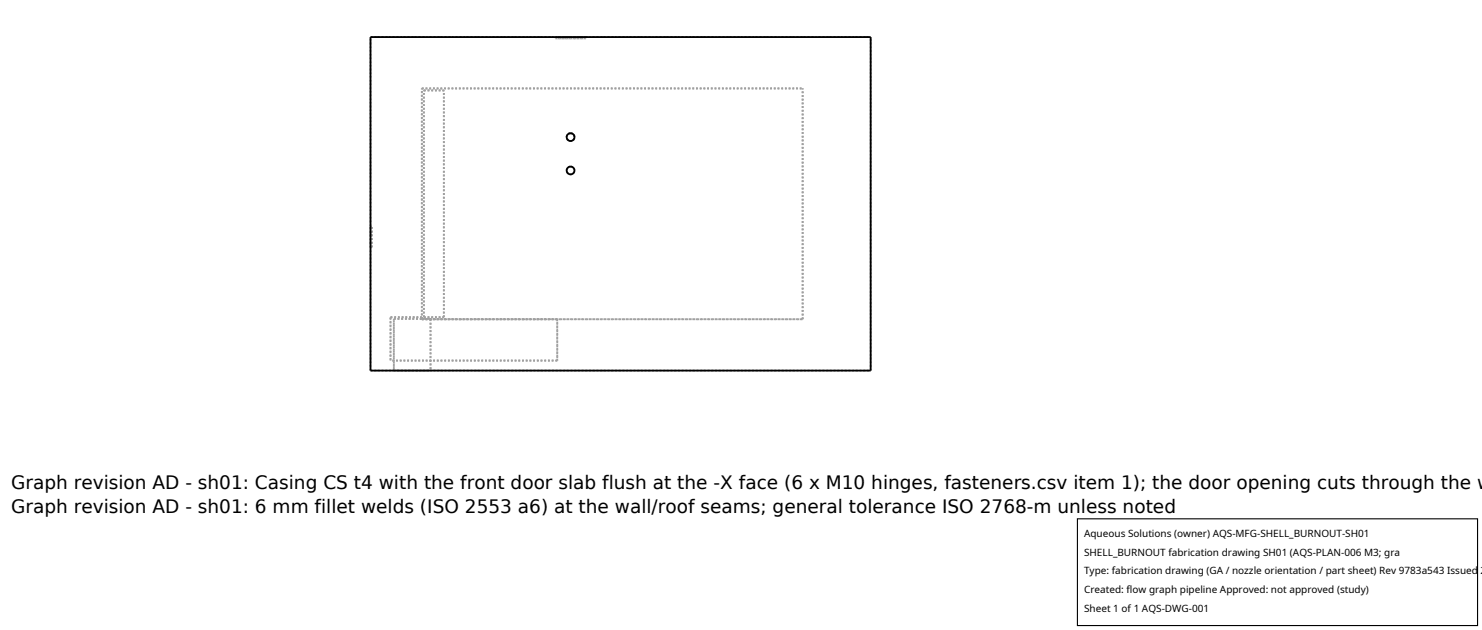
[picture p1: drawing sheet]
<svg xmlns="http://www.w3.org/2000/svg" width="212mm" height="90mm" viewBox="0 0 212 90" stroke-linecap="round" stroke-linejoin="round" font-family="sans-serif">
<defs><g id="words">
<g font-size="2.6">
<text x="1.6" y="69.8">Graph revision AD - sh01: Casing CS t4 with the front door slab flush at the -X face (6 x M10 hinges, fasteners.csv item 1); the door opening cuts through the w</text>
<text x="1.6" y="73.3">Graph revision AD - sh01: 6 mm fillet welds (ISO 2553 a6) at the wall/roof seams; general tolerance ISO 2768-m unless noted</text>
</g>
<g font-size="1.4">
<text x="154.8" y="76.6">Aqueous Solutions (owner) AQS-MFG-SHELL_BURNOUT-SH01</text>
<text x="154.8" y="79.3">SHELL_BURNOUT fabrication drawing SH01 (AQS-PLAN-006 M3; gra</text>
<text x="154.8" y="82">Type: fabrication drawing (GA / nozzle orientation / part sheet) Rev 9783a543 Issued 2</text>
<text x="154.8" y="84.7">Created: flow graph pipeline Approved: not approved (study)</text>
<text x="154.8" y="87.4">Sheet 1 of 1 AQS-DWG-001</text>
</g>
</g></defs>
<g fill="none" stroke="#a0a0a0" stroke-width=".26" stroke-dasharray=".3 .3" stroke-linecap="butt">
<path d="M52.9 5.3h71.5M60.3 12.6h54.3M60.5 12.9h2.9M79.3 5.3h4.3M79.3 5.5h4.3M79.3 5.3v.2M81.5 19l.4 .2 .1 .4-.1 .4-.4 .1-.4-.1-.2-.4 .2-.4 .4-.2M81.5 5.3h-2.2M81.5 5.5h-2.2M83.6 5.3h-2.1M83.6 5.5h-2.1M83.6 5.3v.2"/>
<path d="M52.9 32.4v2.9M52.9 35.3v-2.9M52.9 32.4h.2M53.1 32.4v2.9M53.1 35.3v-2.9M53.1 35.3h-.2M81.5 23.8l.4 .1 .1 .4-.1 .4-.4 .2-.4-.2-.2-.4 .2-.4 .4-.1M52.9 52.9h71.5M52.9 52.9v-47.6M55.8 45.3v6.2M55.8 45.3h4.5M55.8 51.5v-6.2"/>
<path d="M56.3 52.9h5.2M56.3 52.9v-7.4M56.3 45.5v7.4M56.3 45.5h4M56.3 45.5h5.2M60.3 45.6h1.2M60.3 45.5v.1M60.3 45.6h54.3M60.3 45.6h19.3M60.3 45.3v.3M60.3 45.6v-33M60.3 45.5v-32.9"/>
<path d="M60.5 45.3h2.9M60.5 45.3v-32.4M61.5 45.6v7.3M61.5 45.5v7.4M61.5 45.6v-.1M61.5 45.5h-1.2M61.5 45.6h53.1M63.4 45.3v-32.4M79.6 45.6v5.9M79.6 51.5h-23.8M79.6 51.5v-5.9M114.6 45.6v-33"/>
<path d="M124.4 52.9v-47.6"/>
</g>
<g fill="none" stroke="#000" stroke-width=".26">
<path d="M52.9 5.3h71.5v47.6h-71.5z"/>
<circle cx="81.5" cy="19.6" r=".56"/>
<circle cx="81.5" cy="24.3" r=".56"/>
</g>
<path d="M153.9 74.1h57.1v15.2h-57.1z" fill="#fff" stroke="#000" stroke-width=".16"/>
<use href="#words"/>
</svg>
